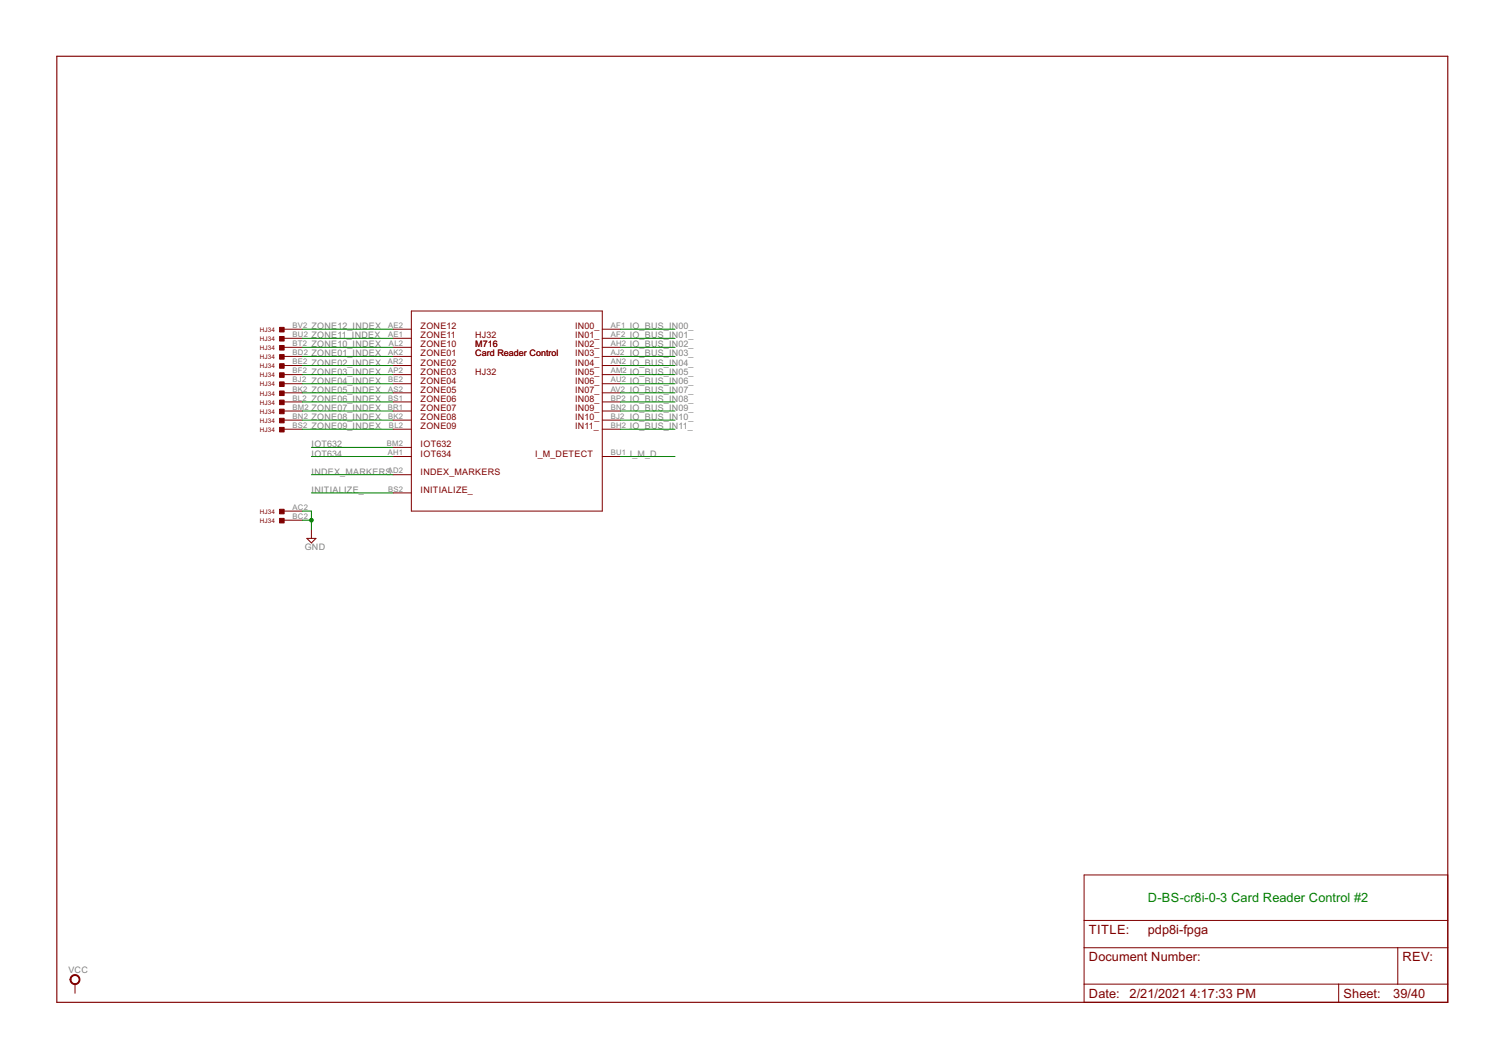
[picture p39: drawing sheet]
<svg xmlns="http://www.w3.org/2000/svg" width="420mm" height="297mm" viewBox="0 0 420 297" stroke-linecap="round" stroke-linejoin="round" font-family="sans-serif">
<defs><g id="words">
<text font-size="4" fill="#008000" x="320.7" y="251.9">D-BS-cr8i-0-3 Card Reader Control #2</text>
<g font-size="4" fill="#800000">
<text x="304.2" y="260.8">TITLE:</text>
<text x="320.6" y="260.8">pdp8i-fpga</text>
<text x="304.2" y="268.4">Document Number:</text>
<text x="391.8" y="268.4">REV:</text>
<text x="304.2" y="278.6">Date: 2/21/2021</text>
<text x="332.5" y="278.6">4:17:33 PM</text>
<text x="375.3" y="278.6">Sheet:</text>
<text x="389.2" y="278.6">39/40</text>
</g>
<g font-size="2.8" fill="#808080">
<text x="87" y="94.4">ZONE11_INDEX</text>
<text x="87" y="91.9">ZONE12_INDEX</text>
<text x="175.9" y="91.9">IO_BUS_IN00_</text>
<text x="175.9" y="94.4">IO_BUS_IN01_</text>
<text x="87" y="99.5">ZONE01_INDEX</text>
<text x="87" y="97">ZONE10_INDEX</text>
<text x="175.9" y="97">IO_BUS_IN02_</text>
<text x="175.9" y="99.5">IO_BUS_IN03_</text>
<text x="87" y="102.1">ZONE02_INDEX</text>
<text x="87" y="104.6">ZONE03_INDEX</text>
<text x="87" y="107.1">ZONE04_INDEX</text>
<text x="175.9" y="102.1">IO_BUS_IN04_</text>
<text x="175.9" y="104.6">IO_BUS_IN05_</text>
<text x="175.9" y="107.1">IO_BUS_IN06_</text>
<text x="87" y="109.7">ZONE05_INDEX</text>
<text x="87" y="112.2">ZONE06_INDEX</text>
<text x="175.9" y="109.7">IO_BUS_IN07_</text>
<text x="175.9" y="112.2">IO_BUS_IN08_</text>
<text x="87" y="114.8">ZONE07_INDEX</text>
<text x="87" y="117.3">ZONE08_INDEX</text>
<text x="87" y="119.8">ZONE09_INDEX</text>
<text x="175.9" y="114.8">IO_BUS_IN09_</text>
<text x="175.9" y="117.3">IO_BUS_IN10_</text>
<text x="175.9" y="119.8">IO_BUS_IN11_</text>
<text x="87" y="124.9">IOT632</text>
<text x="87" y="127.4">IOT634</text>
<text x="175.9" y="127.4">I_M_D</text>
<text x="87" y="137.6">INITIALIZE_</text>
<text x="87" y="132.5">INDEX_MARKERS</text>
<text x="85.1" y="153.5">GND</text>
<text x="19.1" y="271.6">VCC</text>
</g>
<g font-size="2.8" fill="#800000">
<text x="117.5" y="91.9">ZONE12</text>
<text x="117.5" y="94.4">ZONE11</text>
<text x="132.7" y="94.4">HJ32</text>
<text x="160.7" y="91.9">IN00_</text>
<text x="160.7" y="94.4">IN01_</text>
<text x="117.5" y="97">ZONE10</text>
<text x="117.5" y="99.5">ZONE01</text>
<text x="132.7" y="97">M716</text>
<text x="132.7" y="99.5">Card Reader Control</text>
<text x="160.7" y="97">IN02_</text>
<text x="160.7" y="99.5">IN03_</text>
<text x="117.5" y="102.1">ZONE02</text>
<text x="117.5" y="104.6">ZONE03</text>
<text x="117.5" y="107.1">ZONE04</text>
<text x="132.7" y="104.6">HJ32</text>
<text x="160.7" y="102.1">IN04_</text>
<text x="160.7" y="104.6">IN05_</text>
<text x="160.7" y="107.1">IN06_</text>
<text x="117.5" y="109.7">ZONE05</text>
<text x="117.5" y="112.2">ZONE06</text>
<text x="160.7" y="109.7">IN07_</text>
<text x="160.7" y="112.2">IN08_</text>
<text x="117.5" y="114.8">ZONE07</text>
<text x="117.5" y="117.3">ZONE08</text>
<text x="117.5" y="119.8">ZONE09</text>
<text x="160.7" y="114.8">IN09_</text>
<text x="160.7" y="117.3">IN10_</text>
<text x="160.7" y="119.8">IN11_</text>
<text x="117.5" y="124.9">IOT632</text>
<text x="117.5" y="127.4">IOT634</text>
<text x="149.5" y="127.4">I_M_DETECT</text>
<text x="117.5" y="132.5">INDEX_MARKERS</text>
<text x="117.5" y="137.6">INITIALIZE_</text>
</g>
<g font-size="2.4" fill="#808080">
<text x="81.7" y="94.1">BU2</text>
<text x="81.7" y="91.5">BV2</text>
<text x="108.4" y="91.5">AE2</text>
<text x="108.4" y="94.1">AE1</text>
<text x="170.6" y="91.5">AF1</text>
<text x="170.6" y="94.1">AF2</text>
<text x="81.7" y="99.2">BD2</text>
<text x="81.7" y="101.7">BE2</text>
<text x="81.7" y="96.6">BT2</text>
<text x="108.3" y="101.7">AR2</text>
<text x="108.4" y="99.2">AK2</text>
<text x="108.7" y="96.6">AL2</text>
<text x="170.6" y="96.6">AH2</text>
<text x="170.6" y="99.2">AJ2</text>
<text x="170.6" y="101.7">AN2</text>
<text x="81.7" y="104.2">BF2</text>
<text x="81.7" y="106.8">BJ2</text>
<text x="108.4" y="104.2">AP2</text>
<text x="108.4" y="106.8">BE2</text>
<text x="170.6" y="104.2">AM2</text>
<text x="170.6" y="106.8">AU2</text>
<text x="81.7" y="109.3">BK2</text>
<text x="81.7" y="111.9">BL2</text>
<text x="108.4" y="109.3">AS2</text>
<text x="108.4" y="111.9">BS1</text>
<text x="170.6" y="109.3">AV2</text>
<text x="170.6" y="111.9">BP2</text>
<text x="81.7" y="114.4">BM2</text>
<text x="81.7" y="116.9">BN2</text>
<text x="81.7" y="119.5">BS2</text>
<text x="108.3" y="114.4">BR1</text>
<text x="108.4" y="116.9">BK2</text>
<text x="108.7" y="119.5">BL2</text>
<text x="170.6" y="114.4">BN2</text>
<text x="170.6" y="116.9">BJ2</text>
<text x="170.6" y="119.5">BH2</text>
<text x="108.1" y="124.6">BM2</text>
<text x="108.3" y="127.1">AH1</text>
<text x="170.6" y="127.1">BU1</text>
<text x="108.3" y="132.2">AD2</text>
<text x="108.4" y="137.3">BS2</text>
<text x="81.7" y="142.3">AC2</text>
<text x="81.7" y="144.9">BC2</text>
</g>
<g font-size="2" fill="#800000">
<text x="72.5" y="95.2">HJ34</text>
<text x="72.5" y="92.7">HJ34</text>
<text x="72.5" y="100.3">HJ34</text>
<text x="72.5" y="97.7">HJ34</text>
<text x="72.5" y="102.8">HJ34</text>
<text x="72.5" y="105.4">HJ34</text>
<text x="72.5" y="107.9">HJ34</text>
<text x="72.5" y="110.4">HJ34</text>
<text x="72.5" y="113">HJ34</text>
<text x="72.5" y="115.5">HJ34</text>
<text x="72.5" y="118.1">HJ34</text>
<text x="72.5" y="120.6">HJ34</text>
<text x="72.5" y="143.4">HJ34</text>
<text x="72.5" y="146">HJ34</text>
</g>
</g></defs>
<path d="M15.9 15.7h388.6v264.1h-388.6z" fill="none" stroke="#800000" stroke-width=".32"/>
<g fill="none" stroke="#800000" stroke-width=".28">
<path d="M79.4 91.9h5.1M79.4 94.4h5.1M79.4 97h5.1M79.4 99.5h5.1M109.8 91.9h5.1M109.8 94.4h5.1M109.8 97h5.1M109.8 99.5h5.1M114.9 86.8h53.4v55.9h-53.4zM168.3 91.9h5M168.3 94.4h5M168.3 97h5"/>
<path d="M168.3 99.5h5M79.4 102h5.1M79.4 104.6h5.1M79.4 107.1h5.1M79.4 109.7h5.1M79.4 112.2h5.1M79.4 114.7h5.1M79.4 117.3h5.1M79.4 119.8h5.1M109.8 102h5.1M109.8 104.6h5.1M109.8 107.1h5.1"/>
<path d="M109.8 109.7h5.1M109.8 112.2h5.1M109.8 114.7h5.1M109.8 117.3h5.1M109.8 119.8h5.1M168.3 102h5M168.3 104.6h5M168.3 107.1h5M168.3 109.7h5M168.3 112.2h5M168.3 114.7h5M168.3 117.3h5"/>
<path d="M168.3 119.8h5M109.8 127.4h5.1M109.8 124.9h5.1M109.8 132.5h5.1M109.8 137.6h5.1M168.3 127.4h5M79.4 142.7h5.1M79.4 145.2h5.1M85.7 150.3h2.6l-1.3 1.3zM87 147.8v2.5M302.9 244.3h101.6v35.5h-101.6zM302.9 257h101.6"/>
<path d="M21 274.7v2.6M302.9 264.6h101.6M302.9 274.7h101.6M374 274.7v5.1M390.5 264.6v10.1"/>
</g>
<path d="M19.9 272.5a1.39 1.39 0 0 1 2.2 .3 1.39 1.39 0 0 1-.8 2 1.39 1.39 0 0 1-1.7-1.3h.2a1.15 1.15 0 0 1 1.6-1.1 1.15 1.15 0 0 1 .3 1.9 1.15 1.15 0 0 1-1.8-.6l-.1-.2h-.2z" fill-rule="evenodd" fill="#800000" stroke="#800000" stroke-width=".28"/>
<g fill="#800000" stroke="#800000" stroke-width=".28">
<path d="M78.1 142.2h1.3v1.2h-1.3z"/>
<path d="M78.1 144.7h1.3v1.3h-1.3z"/>
<path d="M78.1 99h1.3v1.3h-1.3z"/>
<path d="M78.1 101.5h1.3v1.3h-1.3z"/>
<path d="M78.1 104.1h1.3v1.2h-1.3z"/>
<path d="M78.1 106.6h1.3v1.3h-1.3z"/>
<path d="M78.1 109.2h1.3v1.2h-1.3z"/>
<path d="M78.1 111.7h1.3v1.3h-1.3z"/>
<path d="M78.1 114.2h1.3v1.3h-1.3z"/>
<path d="M78.1 116.8h1.3v1.2h-1.3z"/>
<path d="M78.1 119.3h1.3v1.3h-1.3z"/>
<path d="M78.1 96.5h1.3v1.2h-1.3z"/>
<path d="M78.1 93.9h1.3v1.3h-1.3z"/>
<path d="M78.1 91.4h1.3v1.3h-1.3z"/>
</g>
<g fill="none" stroke="#008000" stroke-width=".28">
<path d="M84.5 99.5h25.3M84.5 97h25.3M84.5 94.4h25.3M84.5 91.9h25.3M173.3 99.5h15.3M173.3 97h15.3M173.3 94.4h15.3M173.3 91.9h15.3M84.5 102h25.3M84.5 104.6h25.3M84.5 107.1h25.3M84.5 109.7h25.3"/>
<path d="M84.5 112.2h25.3M84.5 114.7h25.3M84.5 117.3h25.3M84.5 119.8h25.3M173.3 102h15.3M173.3 104.6h15.3M173.3 107.1h15.3M173.3 109.7h15.3M173.3 112.2h15.3M173.3 114.7h15.3M173.3 117.3h15.3M173.3 119.8h15.3"/>
<path d="M87 127.4h22.8M87 124.9h22.8M87 137.6h22.8M87 132.5h22.8M173.3 127.4h15.3M84.5 142.7h2.5v5.1M84.5 145.2h2.5"/>
</g>
<circle cx="87" cy="145.2" r=".51" fill="#008000" stroke="#008000" stroke-width=".28"/>
<use href="#words"/>
</svg>
